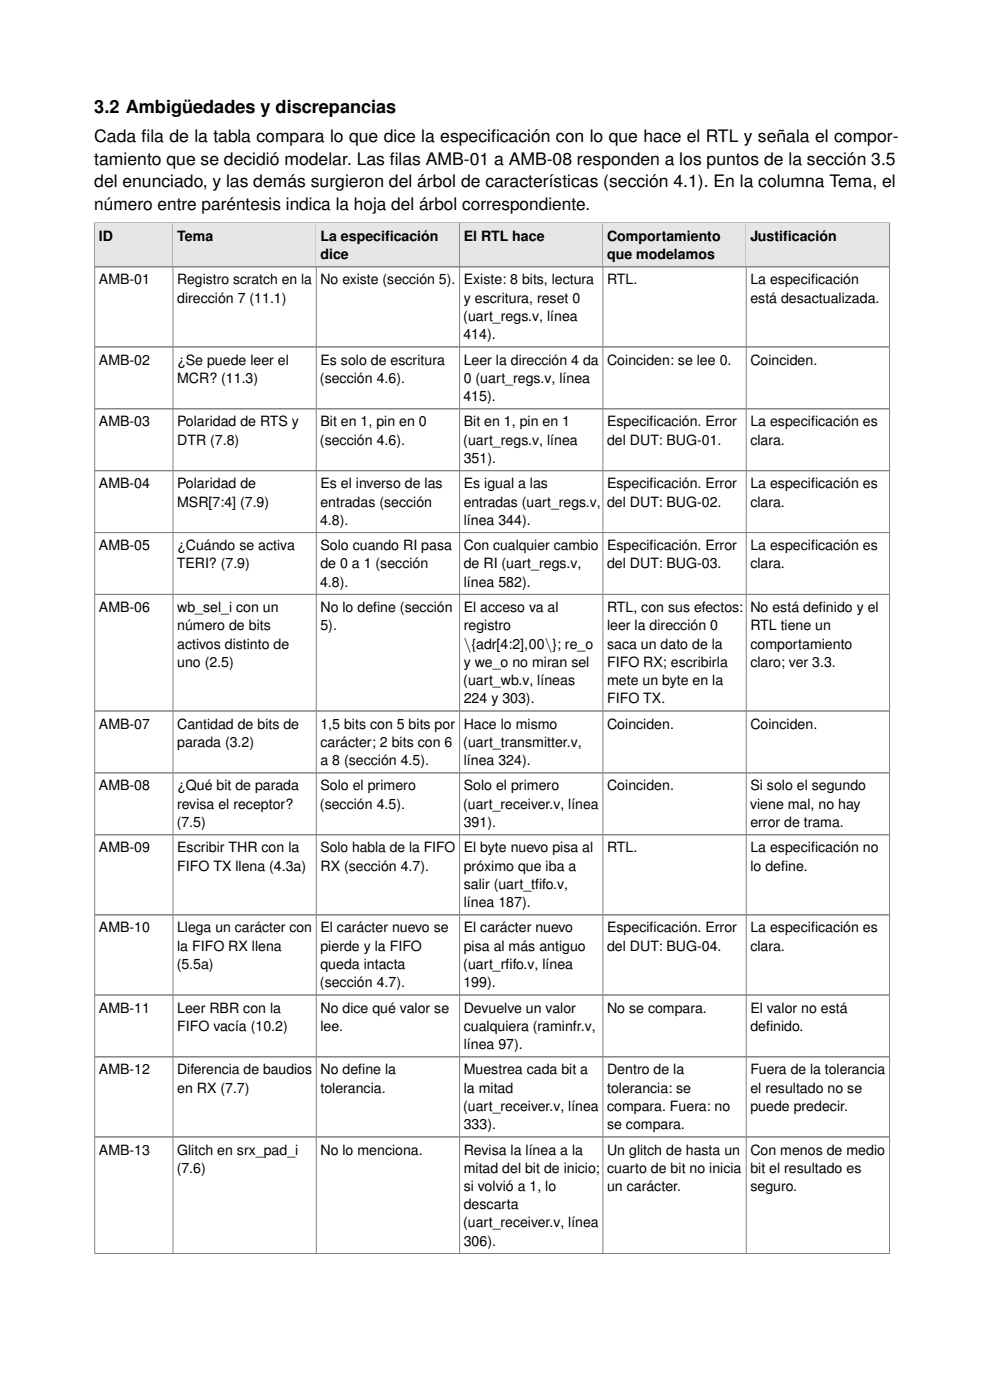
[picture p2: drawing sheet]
<svg xmlns="http://www.w3.org/2000/svg" width="210mm" height="297mm" viewBox="0 0 210 297" stroke-linecap="round" stroke-linejoin="round" font-family="sans-serif">
<defs><g id="words">
<text font-size="3.8" x="20" y="23.9">3.2 Ambigüedades y discrepancias</text>
<g font-size="3.7">
<text x="20" y="30.1">Cada f</text>
<text x="20" y="34.9">tamiento que se decidió modelar. Las f</text>
<text x="30" y="30.1">ila de la tabla compara lo que dice la especif</text>
<text x="82.7" y="34.9">ilas AMB-01 a AMB-08 responden a los puntos de la sección 3.5</text>
<text x="104.2" y="30.1">icación con lo que hace el RTL y señala el compor-</text>
<text x="20" y="39.7">del enunciado, y las demás surgieron del árbol de características (sección 4.1). En la columna Tema, el</text>
<text x="20" y="44.5">número entre paréntesis indica la hoja del árbol correspondiente.</text>
</g>
<text font-size="3.2" x="98.4" y="137.6">\{adr[4:2],00\}; re_o</text>
<g font-size="3">
<text x="21" y="51.1">ID</text>
<text x="37.6" y="51.1">Tema</text>
<text x="68" y="51.1">La especif</text>
<text x="81.7" y="51.1">icación</text>
<text x="98.4" y="51.1">El RTL hace</text>
<text x="128.8" y="51.1">Comportamiento</text>
<text x="159.2" y="51.1">Justif</text>
<text x="166.1" y="51.1">icación</text>
<text x="68" y="55">dice</text>
<text x="128.8" y="55">que modelamos</text>
<text x="21" y="60.3">AMB-01</text>
<text x="37.6" y="60.3">Registro scratch en la</text>
<text x="37.6" y="64.2">dirección 7 (11.1)</text>
<text x="68" y="60.3">No existe (sección 5).</text>
<text x="98.4" y="60.3">Existe: 8 bits, lectura</text>
<text x="98.4" y="64.2">y escritura, reset 0</text>
<text x="128.8" y="60.3">RTL.</text>
<text x="159.2" y="60.3">La especif</text>
<text x="159.2" y="64.2">está desactualizada.</text>
<text x="172" y="60.3">icación</text>
<text x="98.3" y="68.1">(uart_regs.v, línea</text>
<text x="98.3" y="71.9">414).</text>
<text x="21" y="77.3">AMB-02</text>
<text x="37.6" y="77.3">¿Se puede leer el</text>
<text x="68" y="77.3">Es solo de escritura</text>
<text x="98.4" y="77.3">Leer la dirección 4 da</text>
<text x="128.8" y="77.3">Coinciden: se lee 0.</text>
<text x="159.2" y="77.3">Coinciden.</text>
<text x="37.6" y="81.2">MCR? (11.3)</text>
<text x="67.9" y="81.2">(sección 4.6).</text>
<text x="98.4" y="81.2">0 (uart_regs.v, línea</text>
<text x="98.3" y="85.1">415).</text>
<text x="21" y="90.5">AMB-03</text>
<text x="37.6" y="90.5">Polaridad de RTS y</text>
<text x="37.6" y="94.3">DTR (7.8)</text>
<text x="67.9" y="94.3">(sección 4.6).</text>
<text x="68" y="90.5">Bit en 1, pin en 0</text>
<text x="98.3" y="94.3">(uart_regs.v, línea</text>
<text x="98.4" y="90.5">Bit en 1, pin en 1</text>
<text x="128.8" y="90.5">Especif</text>
<text x="128.8" y="94.3">del DUT: BUG-01.</text>
<text x="137.8" y="90.5">icación. Error</text>
<text x="159.2" y="90.5">La especif</text>
<text x="159.2" y="94.3">clara.</text>
<text x="172" y="90.5">icación es</text>
<text x="98.4" y="98.2">351).</text>
<text x="21" y="103.6">AMB-04</text>
<text x="37.6" y="103.6">Polaridad de</text>
<text x="37.6" y="107.5">MSR[7:4] (7.9)</text>
<text x="68" y="103.6">Es el inverso de las</text>
<text x="68" y="107.5">entradas (sección</text>
<text x="98.4" y="103.6">Es igual a las</text>
<text x="98.4" y="107.5">entradas (uart_regs.v,</text>
<text x="128.8" y="103.6">Especif</text>
<text x="128.8" y="107.5">del DUT: BUG-02.</text>
<text x="137.8" y="103.6">icación. Error</text>
<text x="159.2" y="103.6">La especif</text>
<text x="159.2" y="107.5">clara.</text>
<text x="172" y="103.6">icación es</text>
<text x="67.9" y="111.3">4.8).</text>
<text x="98.4" y="111.3">línea 344).</text>
<text x="21" y="116.7">AMB-05</text>
<text x="37.6" y="116.7">¿Cuándo se activa</text>
<text x="68" y="116.7">Solo cuando RI pasa</text>
<text x="98.4" y="116.7">Con cualquier cambio</text>
<text x="128.8" y="116.7">Especif</text>
<text x="137.8" y="116.7">icación. Error</text>
<text x="159.2" y="116.7">La especif</text>
<text x="172" y="116.7">icación es</text>
<text x="37.5" y="120.6">TERI? (7.9)</text>
<text x="67.9" y="124.5">4.8).</text>
<text x="68" y="120.6">de 0 a 1 (sección</text>
<text x="98.4" y="120.6">de RI (uart_regs.v,</text>
<text x="98.4" y="124.5">línea 582).</text>
<text x="128.8" y="120.6">del DUT: BUG-03.</text>
<text x="159.2" y="120.6">clara.</text>
<text x="21" y="129.8">AMB-06</text>
<text x="37.6" y="129.8">wb_sel_i con un</text>
<text x="68" y="129.8">No lo def</text>
<text x="79.2" y="129.8">ine (sección</text>
<text x="98.4" y="129.8">El acceso va al</text>
<text x="128.8" y="129.8">RTL, con sus efectos:</text>
<text x="159.2" y="129.8">No está def</text>
<text x="173.7" y="129.8">inido y el</text>
<text x="37.6" y="133.7">número de bits</text>
<text x="37.6" y="137.6">activos distinto de</text>
<text x="68" y="133.7">5).</text>
<text x="98.4" y="133.7">registro</text>
<text x="128.8" y="133.7">leer la dirección 0</text>
<text x="128.8" y="137.6">saca un dato de la</text>
<text x="159.2" y="133.7">RTL tiene un</text>
<text x="159.2" y="137.6">comportamiento</text>
<text x="37.6" y="141.4">uno (2.5)</text>
<text x="98.4" y="141.4">y we_o no miran sel</text>
<text x="128.8" y="141.4">FIFO RX; escribirla</text>
<text x="159.2" y="141.4">claro; ver 3.3.</text>
<text x="98.3" y="145.3">(uart_wb.v, líneas</text>
<text x="98.4" y="149.2">224 y 303).</text>
<text x="128.8" y="145.3">mete un byte en la</text>
<text x="128.8" y="149.2">FIFO TX.</text>
<text x="21" y="154.6">AMB-07</text>
<text x="37.6" y="154.6">Cantidad de bits de</text>
<text x="68" y="154.6">1,5 bits con 5 bits por</text>
<text x="98.4" y="154.6">Hace lo mismo</text>
<text x="128.8" y="154.6">Coinciden.</text>
<text x="159.2" y="154.6">Coinciden.</text>
<text x="37.6" y="158.4">parada (3.2)</text>
<text x="68" y="158.4">carácter; 2 bits con 6</text>
<text x="98.3" y="158.4">(uart_transmitter.v,</text>
<text x="21" y="167.7">AMB-08</text>
<text x="37.6" y="167.7">¿Qué bit de parada</text>
<text x="68" y="162.3">a 8 (sección 4.5).</text>
<text x="68" y="167.7">Solo el primero</text>
<text x="98.4" y="162.3">línea 324).</text>
<text x="98.4" y="167.7">Solo el primero</text>
<text x="128.8" y="167.7">Coinciden.</text>
<text x="159.2" y="167.7">Si solo el segundo</text>
<text x="37.6" y="171.6">revisa el receptor?</text>
<text x="67.9" y="171.6">(sección 4.5).</text>
<text x="98.3" y="171.6">(uart_receiver.v, línea</text>
<text x="159.1" y="171.6">viene mal, no hay</text>
<text x="37.5" y="175.4">(7.5)</text>
<text x="98.4" y="175.4">391).</text>
<text x="159.2" y="175.4">error de trama.</text>
<text x="21" y="180.8">AMB-09</text>
<text x="37.6" y="180.8">Escribir THR con la</text>
<text x="37.6" y="184.7">FIFO TX llena (4.3a)</text>
<text x="68" y="180.8">Solo habla de la FIFO</text>
<text x="68" y="184.7">RX (sección 4.7).</text>
<text x="98.4" y="180.8">El byte nuevo pisa al</text>
<text x="98.4" y="184.7">próximo que iba a</text>
<text x="128.8" y="180.8">RTL.</text>
<text x="159.2" y="180.8">La especif</text>
<text x="159.2" y="184.7">lo def</text>
<text x="165.7" y="184.7">ine.</text>
<text x="172" y="180.8">icación no</text>
<text x="98.4" y="188.6">salir (uart_tf</text>
<text x="113.5" y="188.6">ifo.v,</text>
<text x="21" y="197.8">AMB-10</text>
<text x="37.6" y="197.8">Llega un carácter con</text>
<text x="68" y="197.8">El carácter nuevo se</text>
<text x="98.4" y="192.4">línea 187).</text>
<text x="98.4" y="197.8">El carácter nuevo</text>
<text x="128.8" y="197.8">Especif</text>
<text x="137.8" y="197.8">icación. Error</text>
<text x="159.2" y="197.8">La especif</text>
<text x="172" y="197.8">icación es</text>
<text x="37.6" y="201.7">la FIFO RX llena</text>
<text x="68" y="201.7">pierde y la FIFO</text>
<text x="98.4" y="201.7">pisa al más antiguo</text>
<text x="128.8" y="201.7">del DUT: BUG-04.</text>
<text x="159.2" y="201.7">clara.</text>
<text x="37.5" y="205.6">(5.5a)</text>
<text x="67.9" y="209.4">(sección 4.7).</text>
<text x="68" y="205.6">queda intacta</text>
<text x="98.3" y="205.6">(uart_rf</text>
<text x="98.3" y="209.4">199).</text>
<text x="107.2" y="205.6">ifo.v, línea</text>
<text x="21" y="214.8">AMB-11</text>
<text x="37.6" y="214.8">Leer RBR con la</text>
<text x="68" y="214.8">No dice qué valor se</text>
<text x="98.4" y="214.8">Devuelve un valor</text>
<text x="128.8" y="214.8">No se compara.</text>
<text x="159.2" y="214.8">El valor no está</text>
<text x="37.6" y="218.7">FIFO vacía (10.2)</text>
<text x="68" y="218.7">lee.</text>
<text x="98.4" y="218.7">cualquiera (raminfr.v,</text>
<text x="159.2" y="218.7">def</text>
<text x="162.5" y="218.7">inido.</text>
<text x="21" y="227.9">AMB-12</text>
<text x="37.6" y="227.9">Diferencia de baudios</text>
<text x="68" y="227.9">No def</text>
<text x="76" y="227.9">ine la</text>
<text x="98.4" y="222.5">línea 97).</text>
<text x="98.4" y="227.9">Muestrea cada bit a</text>
<text x="128.8" y="227.9">Dentro de la</text>
<text x="159.2" y="227.9">Fuera de la tolerancia</text>
<text x="37.6" y="231.8">en RX (7.7)</text>
<text x="68" y="231.8">tolerancia.</text>
<text x="98.4" y="231.8">la mitad</text>
<text x="128.8" y="231.8">tolerancia: se</text>
<text x="159.2" y="231.8">el resultado no se</text>
<text x="98.3" y="235.7">(uart_receiver.v, línea</text>
<text x="98.4" y="239.5">333).</text>
<text x="128.8" y="235.7">compara. Fuera: no</text>
<text x="128.8" y="239.5">se compara.</text>
<text x="159.2" y="235.7">puede predecir.</text>
<text x="21" y="244.9">AMB-13</text>
<text x="37.6" y="244.9">Glitch en srx_pad_i</text>
<text x="68" y="244.9">No lo menciona.</text>
<text x="98.4" y="244.9">Revisa la línea a la</text>
<text x="128.8" y="244.9">Un glitch de hasta un</text>
<text x="159.2" y="244.9">Con menos de medio</text>
<text x="37.5" y="248.8">(7.6)</text>
<text x="98.4" y="248.8">mitad del bit de inicio;</text>
<text x="128.8" y="248.8">cuarto de bit no inicia</text>
<text x="159.2" y="248.8">bit el resultado es</text>
<text x="98.4" y="252.7">si volvió a 1, lo</text>
<text x="98.4" y="256.5">descarta</text>
<text x="128.8" y="252.7">un carácter.</text>
<text x="159.2" y="252.7">seguro.</text>
<text x="98.3" y="260.4">(uart_receiver.v, línea</text>
<text x="98.4" y="264.3">306).</text>
</g>
</g></defs>
<path d="M20 47.3h168.8M20.1 47.4v9.1" fill="none" stroke="#808080" stroke-width=".21"/>
<path d="M20.2 47.4h16.4v9.1h-16.4z" fill="#e6e6e6"/>
<path d="M36.7 47.4v9.1" fill="none" stroke="#808080" stroke-width=".21"/>
<path d="M36.8 47.4h30.2v9.1h-30.2z" fill="#e6e6e6"/>
<path d="M67.1 47.4v9.1" fill="none" stroke="#808080" stroke-width=".21"/>
<path d="M67.2 47.4h30.2v9.1h-30.2z" fill="#e6e6e6"/>
<path d="M97.5 47.4v9.1" fill="none" stroke="#808080" stroke-width=".21"/>
<path d="M97.6 47.4h30.2v9.1h-30.2z" fill="#e6e6e6"/>
<path d="M127.9 47.4v9.1" fill="none" stroke="#808080" stroke-width=".21"/>
<path d="M128 47.4h30.2v9.1h-30.2z" fill="#e6e6e6"/>
<path d="M158.3 47.4v9.1" fill="none" stroke="#808080" stroke-width=".21"/>
<path d="M158.4 47.4h30.2v9.1h-30.2z" fill="#e6e6e6"/>
<g fill="none" stroke="#808080" stroke-width=".21">
<path d="M20 56.6h168.8M20.1 56.7v16.8M36.7 56.7v16.8M67.1 56.7v16.8M97.5 56.7v16.8M127.9 56.7v16.8M158.3 56.7v16.8M188.7 47.4v9.1M188.7 56.7v16.8M20 73.6h168.8M20.1 73.7v12.9M36.7 73.7v12.9"/>
<path d="M67.1 73.7v12.9M97.5 73.7v12.9M127.9 73.7v12.9M158.3 73.7v12.9M188.7 73.7v12.9M20 86.7h168.8M20 99.9h168.8M20.1 86.8v13M20.1 99.9v13M36.7 86.8v13M36.7 99.9v13M67.1 86.8v13"/>
<path d="M67.1 99.9v13M97.5 86.8v13M97.5 99.9v13M127.9 86.8v13M127.9 99.9v13M158.3 86.8v13M158.3 99.9v13M188.7 86.8v13M188.7 99.9v13M20 113h168.8M20.1 113.1v12.9M36.7 113.1v12.9"/>
<path d="M67.1 113.1v12.9M97.5 113.1v12.9M127.9 113.1v12.9M158.3 113.1v12.9M188.7 113.1v12.9M20 126.1h168.8M20.1 126.2v24.5M36.7 126.2v24.5M67.1 126.2v24.5M97.5 126.2v24.5M127.9 126.2v24.5M158.3 126.2v24.5"/>
<path d="M188.7 126.2v24.5M20 150.8h168.8M20.1 150.9v13M36.7 150.9v13M67.1 150.9v13M97.5 150.9v13M127.9 150.9v13M158.3 150.9v13M188.7 150.9v13M20 164h168.8M20 177.1h168.8M20.1 164v13"/>
<path d="M20.1 177.2v16.8M36.7 164v13M36.7 177.2v16.8M67.1 164v13M67.1 177.2v16.8M97.5 164v13M97.5 177.2v16.8M127.9 164v13M127.9 177.2v16.8M158.3 164v13M158.3 177.2v16.8M188.7 164v13"/>
<path d="M188.7 177.2v16.8M20 194.1h168.8M20.1 194.2v16.8M36.7 194.2v16.8M67.1 194.2v16.8M97.5 194.2v16.8M127.9 194.2v16.8M158.3 194.2v16.8M188.7 194.2v16.8M20 211.1h168.8M20.1 211.2v12.9M36.7 211.2v12.9"/>
<path d="M67.1 211.2v12.9M97.5 211.2v12.9M127.9 211.2v12.9M158.3 211.2v12.9M188.7 211.2v12.9M20 224.2h168.8M20.1 224.3v16.8M36.7 224.3v16.8M67.1 224.3v16.8M97.5 224.3v16.8M127.9 224.3v16.8M158.3 224.3v16.8"/>
<path d="M188.7 224.3v16.8M20 241.2h168.8M20.1 241.3v24.5M36.7 241.3v24.5M67.1 241.3v24.5M97.5 241.3v24.5M127.9 241.3v24.5M158.3 241.3v24.5M188.7 241.3v24.5M20 265.9h168.8"/>
</g>
<use href="#words"/>
</svg>
